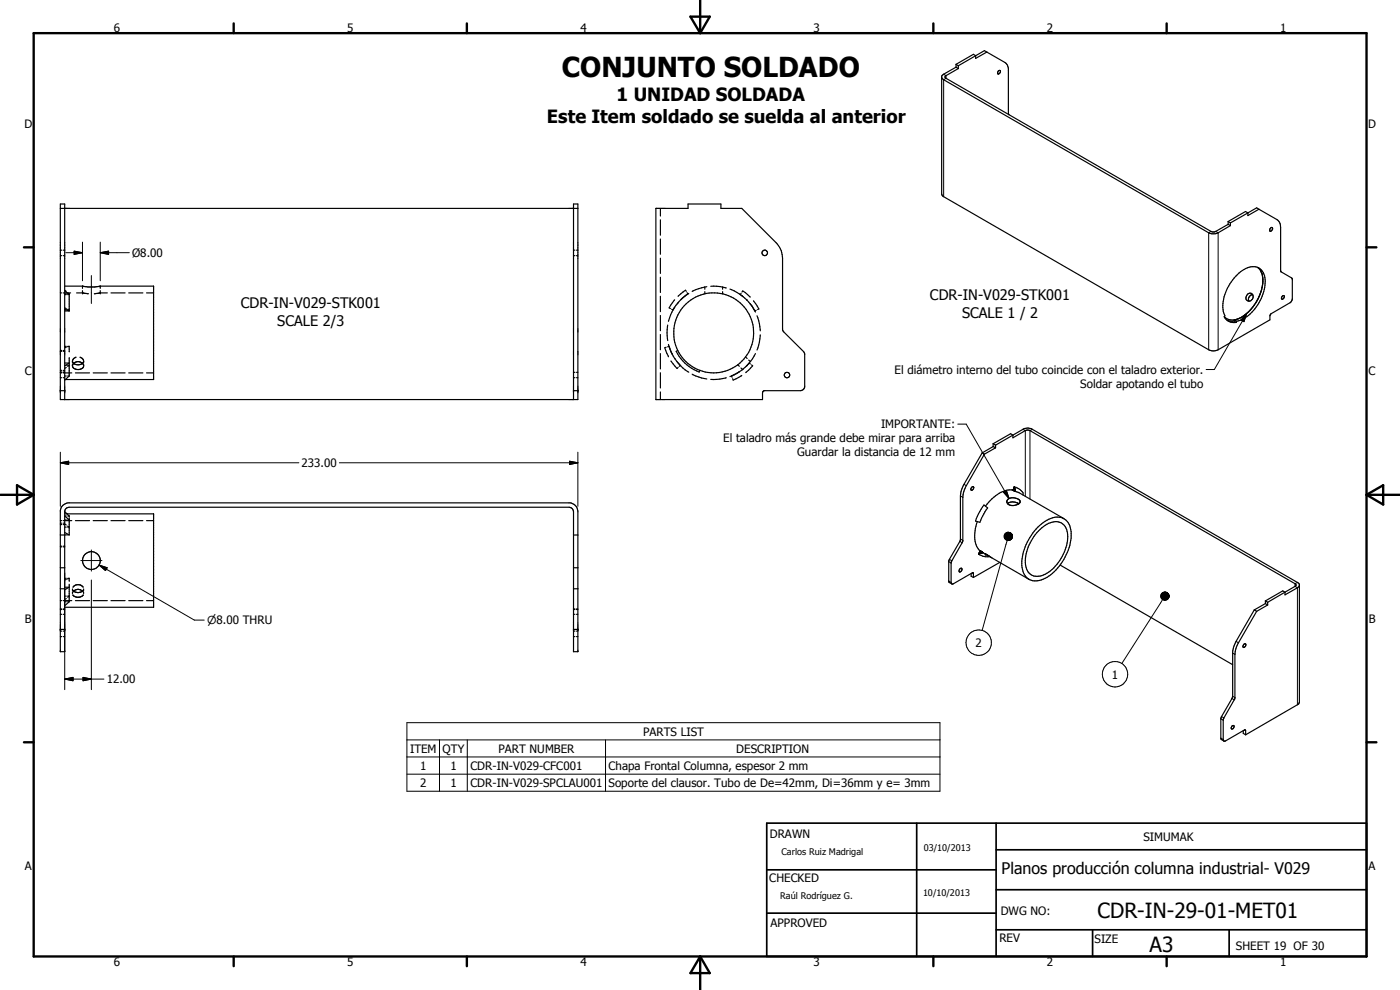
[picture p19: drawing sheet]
<svg xmlns="http://www.w3.org/2000/svg" width="420mm" height="297mm" viewBox="0 0 420 297" stroke-linecap="round" stroke-linejoin="round" font-family="sans-serif">
<defs><g id="words">
<text font-size="8.2" x="168.6" y="23.1">CONJUNTO SOLDADO</text>
<g font-size="6.3">
<text x="329.4" y="275.4">CDR-IN-29-01-MET01</text>
<text x="345" y="285.6">A3</text>
</g>
<g font-size="5.5">
<text x="185.1" y="30.4">1 UNIDAD SOLDADA</text>
<text x="164.2" y="36.9">Este Item soldado se suelda al anterior</text>
</g>
<text font-size="4.8" x="300.6" y="262.1">Planos producción columna industrial- V029</text>
<g font-size="4.4">
<text x="72.3" y="92.5">CDR-IN-V029-STK001</text>
<text x="279.1" y="90.1">CDR-IN-V029-STK001</text>
<text x="288.7" y="95.4">SCALE 1 / 2</text>
<text x="83.2" y="97.7">SCALE 2/3</text>
</g>
<g font-size="3.5">
<text x="34.2" y="9.6">6</text>
<text x="104.2" y="9.6">5</text>
<text x="174.2" y="9.6">4</text>
<text x="244.2" y="9.6">3</text>
<text x="314.2" y="9.6">2</text>
<text x="384.2" y="9.6">1</text>
<text x="7.3" y="38.4">D</text>
<text x="410.6" y="38.4">D</text>
<text x="39.7" y="77.3">Ø8.00</text>
<text x="7.4" y="112.6">C</text>
<text x="268.5" y="112.3">El diámetro interno del tubo coincide con el taladro exterior.</text>
<text x="410.7" y="112.6">C</text>
<text x="324.2" y="116.5">Soldar apotando el tubo</text>
<text x="264.4" y="128.6">IMPORTANTE:</text>
<text x="217.1" y="132.8">El taladro más grande debe mirar para arriba</text>
<text x="239.3" y="136.9">Guardar la distancia de 12 mm</text>
<text x="90.5" y="140.2">233.00</text>
<text x="7.4" y="186.9">B</text>
<text x="410.8" y="186.9">B</text>
<text x="292.8" y="194.1">2</text>
<text x="333.7" y="203.6">1</text>
<text x="32" y="205">12.00</text>
<text x="193" y="220.7">PARTS LIST</text>
<text x="123.1" y="225.8">ITEM</text>
<text x="132.8" y="225.8">QTY</text>
<text x="149.6" y="225.8">PART NUMBER</text>
<text x="221" y="225.8">DESCRIPTION</text>
<text x="126.1" y="231">1</text>
<text x="135.2" y="231">1</text>
<text x="141.2" y="231">CDR-IN-V029-CFC001</text>
<text x="182.6" y="231">Chapa Frontal Columna, espesor 2 mm</text>
<text x="126.1" y="236.1">2</text>
<text x="135.2" y="236.1">1</text>
<text x="141.2" y="236.1">CDR-IN-V029-SPCLAU001</text>
<text x="182.6" y="236.1">Soporte del clausor. Tubo de De=42mm, Di=36mm y e= 3mm</text>
<text x="231" y="251.5">DRAWN</text>
<text x="343.1" y="252.3">SIMUMAK</text>
<text x="7.4" y="261.1">A</text>
<text x="410.7" y="261.1">A</text>
<text x="230.9" y="264.6">CHECKED</text>
<text x="300.3" y="274.5">DWG NO:</text>
<text x="231.3" y="278.3">APPROVED</text>
<text x="299.9" y="282.6">REV</text>
<text x="328.5" y="283.1">SIZE</text>
<text x="370.9" y="285.1">SHEET 19 OF 30</text>
<text x="34.2" y="289.9">6</text>
<text x="104.2" y="289.9">5</text>
<text x="174.2" y="289.9">4</text>
<text x="244.2" y="289.9">3</text>
<text x="314.2" y="289.9">2</text>
<text x="384.2" y="289.9">1</text>
</g>
<text font-size="3.3" x="62.1" y="187.3">n8.00 THRU</text>
<g font-size="2.7">
<text x="234.5" y="256.6">Carlos Ruiz Madrigal</text>
<text x="277.2" y="255.3">03/10/2013</text>
<text x="234.1" y="269.7">Raúl Rodríguez G.</text>
<text x="277" y="268.7">10/10/2013</text>
</g>
</g></defs>
<g fill="none" stroke="#000" stroke-width=".35">
<path d="M286.9 19.3v.9M286.9 19.3l.7 .4M287.6 19.7v.9M292.8 16.7l-5.2 3M292.8 16.7l-.7-.4-5.2 3M296.2 15.6l5.4 3.2 .8 .8 .2 1.1v13.3l.2 .5M296.2 15.6l-3.4 1.9v-.8M296.2 15.6l-.8-.4-2.6 1.5M282.6 23.2l.6 .7 79.5 45.9 .9 .3h1.4l4.3-2.4M286.9 20.2l-3.7 2.1-.6 .7v35.2l.2 .5 79.9 46.2a3.1 3.1 0 0 0 2.9 0l15.5-8.9v-1.3l.4-.6 5.8-3.3 .5-.8v-6.4l-3.4-2.1-.1-.2v-13.1l-.1-1.1-.9-1.2-5.5-3.1M286.9 20.2l.7 .4M287.6 20.6l-3.9 2.2v.6l79.7 46 1.3 .1 3.9-2.2"/>
<path d="M299.7 21.3l.3-.2a.57 .57 0 0 1 .1 .8 .57 .57 0 0 1-.7 .2zM18.1 62.5h155.3M18.1 76.7h.4M18.1 75.1h.4M19 76.7h.4M19 75.1h.4M172.1 76.7h.4M172.1 75.1h.4M173 76.7h.4M173 75.1h.4M196.8 62.5h9.7v-1.3h9.9v1.3h6.2l10.3 10.3a6.4 6.4 0 0 1 2 4.7v21.4l.3 .7 6.2 6.3 .1 10.2-.2 .5-1.1 .6-11 .1-.4 .6v2h-32zM198.2 62.5v2.3"/>
<path d="M198.2 66v4.6M198.2 71.7v4.6M198.2 77.5v4.5M368.6 67.3l.7 .4M368.6 66.5l.7 .4M368.6 66.5v.8M369.3 66.9v.8M374.5 63.9l-5.2 3M374.5 63.9l-.7-.4-5.2 3M377.8 62.8l-.7-.4-2.6 1.5M377.8 62.8l-3.3 1.9v-.8M381.3 68.4l.3-.2a.62 .62 0 0 1 .2 .8 .62 .62 0 0 1-.7 .3z"/>
<path d="M18.1 87.9h.4M19 87.9h2.2M19.4 88.4h.5M19.4 87.3l1.4 1.1h-.5M19.4 88.2h.5M19.4 85.9h5.4v.6M19.4 92.7l1.4 .6M19.4 93.3h1.4M19.4 92.4l.5 .2M19.4 93h.5M19.4 87.1l.5 .3M20.3 88.2h.5"/>
<path d="M20.3 92.8l.5 .2h-.5M20.3 87.8l.5 .4M20.8 88.2v5.1M23 87.9l3.5 .2M24.8 87.2v.7M30.1 85.9v.6M30.1 87.2v.7M30.1 85.9l-1.7 .2-3.6-.2M30.1 85.9h16v28h-26.7M32.2 87.9l-3.9 .2M33.3 87.9h4.2M38.6 87.9h4.3"/>
<path d="M44 87.9h2.1M198.2 83.2v4.6M198.2 88.9v4.6M198.2 94.7v4.5M200.4 97.5l-.2 2.4 .2 2.3M202.5 90l-1.7 2.4 .4 .2M202.5 92.1l-1.3 2.4-.6 1.9M203.5 90.8l-1.5 2.2-.4-.2M206 87.4l-.3-.3-2.2 1.8M206.2 87.8l.2 .4-1.9 1.5M206.7 88.1l-1.8 1.2-1.7 1.9M211.5 86.1v.7"/>
<path d="M211.5 87.5v.7M212.1 86l-2.4 .6-2 .9M213.3 85.9l2.7 .1 2 .4M216.9 86.1v.7M216.9 87.5v.7M219.1 86.7l1.3 .6 2.7 1.8M222.4 88l-.2 .4 1.9 1.6M222.7 87.6l.2-.3 2.3 1.9M224 89.9l.1 .1M224.1 90l1.7 2.1 .9 1.5M224.1 90l.1 .1M225.1 91.1l1.5 2.2 .3-.2"/>
<path d="M226.1 90.3l1.6 2.4-.3 .2M227.2 94.7l.7 2.5 .3 2.1M367.4 95a3.4 3.4 0 0 0 3.8 .8M368.3 96.1l1.2 .3 .9-.1M370.4 96.3l.6 .4M370.4 96l.8 .4M370.4 96v.3M371.2 96.4a12 12 0 0 0 8.1-8.9 6.6 6.6 0 0 0-1-6.7 4.7 4.7 0 0 0-6 .7 13.2 13.2 0 0 0-5.1 12.4l.2 .4a2.47 2.47 0 0 0 2.8 2.5l.8-.1M371.2 96.4l-.2 .3M372.7 95.1l-2.3 .9M373.2 94.8l-1.7 .9M374 94.1l-1 .8"/>
<path d="M374.4 88.3a1.03 1.03 0 0 1 1.5-.1 1.03 1.03 0 0 1 0 1.5l-.5 .5a1.03 1.03 0 0 1-1.4-.3 1.03 1.03 0 0 1 .3-1.4zM376 88.4a1.4 1.4 0 0 0-1.2 1.9M377.5 80.3l.6 .6zM377.6 89.5l-1.5 2.4-1.9 2.1M378.1 80.9l.6 1.2 .3 1.7M378.1 80.9l.6 1.3M378.9 82.6a13.3 13.3 0 0 1-5.2 11.8M378.9 85.5l-1 3.3M379 84.4v.6M384.8 88.9a.36 .36 0 0 1 .4-.2 .36 .36 0 0 1 .2 .5l-.6 .6-.2-.2zM18.1 117.2h1.3M18.1 111.1h.4"/>
<path d="M18.1 111.6h.4M18.1 105.4h.4M18.1 105.2h.4M18.1 113.3h.4M18.1 111.7h.4M18.1 111.9h.4M19 111.1h.4M19 111.6h.4M19 105.4h.4M19 105.2h.4M19 113.3h.4M19 111.7h.4"/>
<path d="M19 111.9h2.5M19.4 119.9v-58.7h-1.3v58.7h155.3v-58.7h-1.3v58.7M19.4 108.9h1.4l-1.4 .9M19.4 109.6h.5M19.4 103.9h.5M19.4 112.8h.5M19.9 110.2l-.5 .4M19.9 104.2l-.5 .2M20.3 109.6h.5l-.5 .3M20.3 103.9h.5M20.3 112.8h.5M20.8 103.9v1.7"/>
<path d="M20.8 107.3v5.5M20.8 112.8l-1.4 1.2M20.8 103.9l-.5 .2M21.7 108.5a1.91 1.91 0 0 0 3.4 0M21.7 109.3l.2 .9 1.2 .7 1.6-.4 .3-.4 .1-.8M22.6 111.9h4.3M22.8 107.2l-.2 .1a1.29 1.29 0 0 0-.9 1.5M24 107.2a1.41 1.41 0 0 1 1.1 1.6M25 109.4a1.85 1.85 0 0 0-1.7-.9 1.85 1.85 0 0 0-1.6 1.1M25 109.5l.1 .1M28 111.9h4.2M33.3 111.9h4.2"/>
<path d="M38.6 111.9h4.3M44 111.9h2.1M172.1 117.2h1.3M172.1 113.3h.4M172.1 111.7h.4M173 113.3h.4M173 111.7h.4M198.2 100.4v4.5M198.2 106.1v4.6M198.2 111.8v4.6M198.2 117.6v2.3M199.9 104.2l-.4 .2 1.1 2.7"/>
<path d="M200.4 104.1l.4-.2 .3 .8M200.6 103.3l1.2 3.1M201.2 105.2l1.3 2.4 1.7 2-.4 .3M201.4 108.3l1.8 2.3 .3-.4M203.2 108.6l1.7 1.8 1.8 1.3M203.4 105.2a12 12 0 0 1 8.5-17.1 12 12 0 0 1 14.2 12.7 12 12 0 0 1-16.1 10.3M203.4 105.2l-.5 .2a12.6 12.6 0 0 0 6.9 6.2l.2-.5M203.4 105.2a12.1 12.1 0 0 0 6.6 5.9M207.7 112.3l2.9 1.1 1.5 .3M218 113.3l-2 .4-2.7 .1M219.5 112.8l-.4 .2M219.5 112.8l.2 .4"/>
<path d="M220.4 112.4l-.9 .4M221.4 109.5l.5 .4M221.9 111.5l-.9 .6M222.4 110.4l.4 .5M222.6 112.6l-2.6 1.4-.1-.4M223.1 110.7l-1.9 1.3-1.7 .8M223.1 110.7l-.1 .1M223.8 107.1l.4 .5M224.7 108l.5 .5M225.2 109.2l-.3-.3-1.8 1.8M225.5 109.5l.4 .3-2.1 2M226.7 106.1l-.9 1.6-1.8 2.2"/>
<path d="M228.2 100.5l-.3 2.1-.7 2.4M294.8 135.9l-5.5 9.4-.9 2.2-.2 1.3v13.1l-3.3 5.9-.2 .7v5.8l.2 .5 .8 .4M294.8 135.9l.6 .4M295.4 136.3l-6 10.8-.4 2.1v13.1l-3.6 6.5 .2 6.3h.6l5.7-3.3 .2 .2v1.3M298.1 134l-3.3 1.9M298.1 133.1v.9M298.1 134l.7 .4M298.1 133.1l.7 .5M298.8 134.4l-3.4 1.9M298.8 133.6v.8M304 130.6l-5.2 3M304 130.6l3-1.8a2.8 2.8 0 0 1 2.8 0l80 46.2 .2 .4-.1 35.4-.3 .5-15.8 9.2"/>
<path d="M304 130.6v.8l3.9-2.3 1.2 .1 79.8 46.1-.1 .6-3.2 1.8M304 130.6l-.7-.5-5.2 3M18.1 157h.4M18.1 157.4h.4M18.1 156.2h.4M19 151.5l1.4-.6h150.7a2.72 2.72 0 0 1 2.3 2.6v42h-1.3v-42a1.37 1.37 0 0 0-1.3-1.3h-150a1.31 1.31 0 0 0-1.4 1.3v42h-1.3v-42.3l.4-1.1zM19 157h.4M19 157.4h.4M19 156.2h2.5M19.4 154.2h26.7v28h-26.7M19.4 153.5l1 .9M19.4 159.8l1.4 .7"/>
<path d="M19.4 157.2l.5 .3M19.4 158.2h.5M19.4 156h.5M19.9 154.8h-.5l1.4 1.2h-.5M20.3 157.9l.5 .3h-.5M20.3 154.8h.5M20.5 154.6l.3 .2M20.8 154.8v.4M20.8 155.6v4.9M22.6 156.2h4.3M28 156.2h4.2M33.3 156.2h4.2"/>
<path d="M38.6 156.2h4.3M44 156.2h2.1M291.8 146h.3a.7 .7 0 0 1-.6 1.1 .73 .73 0 0 1 .3-1.1zM293.3 156.5a8.5 8.5 0 0 0 .6 8.6l.4 .3M295.3 151.5l1.1 .9-.8 1.1-1.5 3.2-1.3-.4 .9-2.1zM302.5 149.8l1.1-.4 1.4 .1a1.01 1.01 0 0 1 1.2 1 1.01 1.01 0 0 1-1.2 1l-1.6 .1a1.17 1.17 0 0 1-.9-1.8zM304 147.1a8.5 8.5 0 0 0-7.3 3.6l-1 1.2M304 147.1l.7 .3M304.4 146.1l1.7 .8a2.03 2.03 0 0 1 1 1.7M304.4 146.1l.3 1.3M304.4 146.1l-.4 1M304.7 147.4l1.2 .5 13.4 7.7"/>
<path d="M305.4 150.9l.1 .4M305.4 150.9l.4 .2M305.4 150.9l-1.5-.3-1.1 .2-.4 .3M311.2 159.8a7.2 7.2 0 0 1 6.4-3.2 3.9 3.9 0 0 1 2.9 4.4 13.5 13.5 0 0 1-7.8 11.7 3.7 3.7 0 0 1-5-4 13.6 13.6 0 0 1 3.5-8.9zM311.4 158.2a8.3 8.3 0 0 1 7-3 4.5 4.5 0 0 1 3.1 4.3 15.7 15.7 0 0 1-9 14.5 4.1 4.1 0 0 1-5.8-3.7 15.9 15.9 0 0 1 4.7-12.1zM18.1 176.7h1.3M18.1 170.3h1.3M18.1 160.5h1.3M18.1 164.1h.4M18.1 163.9h.4M19 164.1h.4M19 163.9h.4"/>
<path d="M19.4 176.2h1.4l-1.4 .8M19.4 160.5h1.4M19.4 178.9h.5M19.4 173.5h.5M19.9 179.6l-.5 .3M19.9 173.9l-.5 .1M20.3 178.9h.5l-.5 .3M20.3 173.5h.5M20.8 173.5v.9M20.8 175.3v5.3M20.8 173.5l-.5 .2M21.7 176.7v.5"/>
<path d="M21.7 177.6v.5M21.9 176.2a1.91 1.91 0 0 1 3.1 0M21.9 177.1a2.01 2.01 0 0 0 3.1 0M21.9 178.5l.4 .4 .8 .3 1.2-.2 .7-.5M21.9 177.6l.1-.1a1.85 1.85 0 0 1 3 .1M25.1 176.7v.5M25.1 177.6v.5M172.1 176.7h1.3M172.1 170.3h1.3M172.1 160.5h1.3M288.1 170.6l.3-.1a.62 .62 0 0 1 .2 .7 .62 .62 0 0 1-.7 .4zM291.5 172.1v.8l.6 .4"/>
<path d="M293.7 166.2l1.2 .7 .9 .1 1.2-.1M294.3 165.4l.7 .4M294.3 165.4l-.6 .8M295 165.8l.9 .6M295 165.8l-1.3 .4M295.7 166.2l13.1 7.6M295.7 166.2l.1 .1M295.8 166.3l.1 .1M295.8 166.2l.1 .1M295.9 166.4l.4 .1M296.2 166.5h.2M296.5 166.7l.2 .1"/>
<path d="M300 168.7l-7.9 4.6M318.2 169.5l51.7 29.9M385.6 177.7l-.6-.4-5.2 3M385.6 177.7l-5.2 3M390 175.6l-.6 .8-3.8 2.1v-.8M18.1 182.9h.4M18.1 188.8h1.3M18.1 184.3h.4M18.1 182.7h.4M18.1 191h.4M18.1 189.4h.4M18.1 180.2h.4"/>
<path d="M19 182.9h.4M19 184.3h.4M19 182.7h.4M19 191h.4M19 189.4h.4M19 180.2h2.5M19.4 180.6h.5M20.3 180.6h.5M20.8 180.6l-1.4 1.1M22.6 180.2h4.3M28 180.2h4.2M33.3 180.2h4.2"/>
<path d="M38.6 180.2h4.3M44 180.2h2.1M172.1 182.9h.4M172.1 188.8h1.3M172.1 184.3h.4M172.1 182.7h.4M172.1 191h.4M172.1 189.4h.4M173 182.9h.4M173 184.3h.4M173 182.7h.4M173 191h.4"/>
<path d="M173 189.4h.4M373.3 193.3l.4-.1a.59 .59 0 0 1 .1 .7 .59 .59 0 0 1-.8 .2zM376.4 183l-5.4 9.4-1 2.7-.1 13.8-3.5 6.8v5.8l.1 .4 .8 .4M376.4 183l.7 .4M377.1 183.4l-6.1 10.8-.4 2.1v13.2l-3.5 6.4 .1 6.4h.6l5.8-3.3 .2 .2v1.3M379.8 181.1l-3.4 1.9M379.8 180.3v.8M379.8 181.1l.6 .4M379.8 180.3l.6 .4M380.4 181.5l-3.3 1.9M380.4 180.7v.8M369.8 217.8l.3-.1a.49 .49 0 0 1 .1 .7 .49 .49 0 0 1-.7 0z"/>
<path d="M373.1 219.2v.8l.7 .5"/>
<circle cx="229.5" cy="75.9" r=".82"/>
<circle cx="236.2" cy="112.5" r=".82"/>
<circle cx="27.4" cy="168.2" r="2.66"/>
</g>
<g fill="none" stroke="#000" stroke-width=".3">
<path d="M283.2 22.3l.7 .4v.8l-.7 .4v35.1M19.8 75.8h5M22.3 75.4l2.5 .4-2.5 .5zM24.8 72.6v11.6M30.1 75.8l2.5-.4v.9zM30.1 75.8h8.7M30.1 72.6v11.6M363.4 69.4l-.7 .4v35.1M364.9 69.4l.7 .4v35.1M27.4 82.7v8.4M374.1 94.1l-.8 2.4-.9-.5zM374.1 94.1l-9.7 16.8h-2.4"/>
<path d="M18.1 138.9l2.5-.5v1zM18.1 138.9h71.6M18.1 135.7v16.2M101.8 138.9h71.6M170.9 138.4l2.5 .5-2.5 .5zM173.4 135.7v16.2M287.4 127.3h2.6l12.8 22.3M307 128.8l.7 .4v19.7M309.8 128.8l-.7 .4v20.5M288.2 148.8l.8 .4M289.3 145.3l.7 .4M301.1 147.7l.9-.5 .8 2.4z"/>
<path d="M301.9 159.9l.3-.1 1.7 1.2zM302.2 159.8l.2-.1 1.5 1.3zM302.4 159.7h.3l1.2 1.3zM302.7 159.7l1.2 1.3zM302.9 159.8h.3l.7 1.2zM303.2 159.8l.7 1.2zM303.4 160l.5 1zM304.4 146.1l.3 1.3-.7-.3zM19.4 172v34.9M24.2 168.2h6.4M27.4 165v6.4M27.4 174v32.9"/>
<path d="M29.7 169.5l2.5 .8-.5 .9zM29.7 169.5l28.6 16.6h3M284.7 174.3l.7 .5M284.7 168.5l.7 .5M284.9 167.8l.8 .5M288.1 162.4l.6 .5M288.2 161.7l.8 .4M291.8 171.9l.3 .2M294.3 165.4l.7 .4-1.3 .4zM301.4 160.8l2.5 .2-2.5 .1zM301.4 161.1l2.5-.1-2.5 .3zM301.4 160.9h2.5"/>
<path d="M301.4 160.5l2.5 .5-2.5-.2zM301.4 161.3l2.5-.3-2.4 .6zM301.5 160.3l2.4 .7-2.5-.5zM301.5 161.6l2.4-.6-2.2 .8zM301.7 160.1l.2-.2 2 1.1zM301.7 160.1l2.2 .9-2.4-.7zM301.7 161.8l2.2-.8-2 1zM301.9 162l2-1-1.7 1.1zM302.2 162.1l1.7-1.1-1.5 1.2zM302.3 162.1l-7.5 27M302.4 162.2l1.5-1.2-1.2 1.2zM303.6 160.2l.3 .8z"/>
<path d="M303.7 160.4l.2 .6zM303.9 161l-1 1.1-.2 .1zM303.9 161l-1 1.1zM303.9 161l-.7 1.1zM303.9 161l-.5 .9zM303.9 161l-.3 .7zM303.9 161l-.2 .5zM303.9 161l-.1 .2zM348.3 178.7l2.5 .2-2.5 .1zM348.3 179l2.5-.1-2.4 .3zM348.3 178.9h2.5M348.4 178.5l2.4 .4-2.5-.2z"/>
<path d="M348.4 179.2l2.4-.3-2.3 .6zM348.5 178.2l2.3 .7-2.4-.4zM348.5 179.5l2.3-.6-2.1 .8zM348.7 178l.2-.2 1.9 1.1zM348.7 178l2.1 .9-2.3-.7zM348.7 179.7l2.1-.8-1.9 1zM348.9 177.8l.3-.1 1.6 1.2zM348.9 179.9l1.9-1-1.6 1.1zM348.9 179.9l-12.2 19.2M349.2 177.7l.2-.1 1.4 1.3zM349.4 177.6h.3l1.1 1.3zM349.7 177.6l1.1 1.3z"/>
<path d="M349.9 177.7l.9 1.2zM350.2 177.8l.6 1.1zM350.4 177.9l.4 1zM350.6 178.1l.2 .8zM350.7 178.4l.1 .5zM350.8 178.9l-.9 1.1-.2 .1zM350.8 178.9l-.9 1.1zM350.8 178.9l-.6 1.1zM350.8 178.9l-.4 .9zM350.8 178.9l-.2 .7zM350.8 178.9l-.1 .5zM350.8 178.9v.2z"/>
<path d="M389.4 174.8l-.7 .3v.8l.7 .5v35.1M349.2 180l1.6-1.1-1.4 1.2zM349.4 180.1l1.4-1.2-1.1 1.2zM369.9 196l.7 .3M371 192.4l.7 .5M19.4 203.8l2.5-.6v1.1zM19.4 203.8h11.8M24.9 203.2l2.5 .6-2.5 .5zM122.1 216.8h160v20.6h-160zM366.4 215.7l.7 .4M366.6 215l.7 .4M369.7 209.6l.7 .4"/>
<path d="M369.9 208.9l.7 .4M373.5 219l.3 .2M122.1 222h160M122.1 227.1h160M122.1 232.3h160M131.9 222v15.4M140.2 222v15.4M181.7 222v15.4M366.4 221.5l.7 .4"/>
<circle cx="293.7" cy="192.8" r="3.8"/>
<circle cx="334.6" cy="202.3" r="3.8"/>
</g>
<g fill="#000">
<circle cx="24.8" cy="87.9" r=".18"/>
<circle cx="30.1" cy="87.9" r=".18"/>
<circle cx="30.1" cy="85.9" r=".18"/>
<circle cx="18.1" cy="117.2" r=".18"/>
<circle cx="19.4" cy="117.2" r=".18"/>
<circle cx="172.1" cy="117.2" r=".18"/>
<circle cx="173.4" cy="117.2" r=".18"/>
<circle cx="295.7" cy="166.2" r=".18"/>
<circle cx="18.1" cy="188.8" r=".18"/>
<circle cx="19.4" cy="188.8" r=".18"/>
<circle cx="172.1" cy="188.8" r=".18"/>
<circle cx="173.4" cy="188.8" r=".18"/>
</g>
<g fill="#000">
<path d="M22.3 75.4l2.5 .4-2.5 .5zM30.1 75.8l2.5-.4v.9zM374.1 94.1l-.8 2.4-.9-.5zM18.1 138.9l2.5-.5v1zM170.9 138.4l2.5 .5-2.5 .5zM301.1 147.7l.9-.5 .8 2.4zM304.4 146.1l.3 1.3-.7-.3zM29.7 169.5l2.5 .8-.5 .9zM294.3 165.4l.7 .4-1.3 .4zM303.7 160.4l.2 .6zM303.6 160.2l.3 .8zM303.4 160l.5 1z"/>
<path d="M303.2 159.8l.7 1.2zM302.9 159.8h.3l.7 1.2zM302.7 159.7l1.2 1.3zM302.4 159.7h.3l1.2 1.3zM302.2 159.8l.2-.1 1.5 1.3zM301.9 159.9l.3-.1 1.7 1.2zM301.7 160.1l.2-.2 2 1.1zM301.7 160.1l2.2 .9-2.4-.7zM301.5 160.3l2.4 .7-2.5-.5zM301.4 161.3l2.5-.3-2.4 .6zM301.5 161.6l2.4-.6-2.2 .8zM301.7 161.8l2.2-.8-2 1z"/>
<path d="M301.9 162l2-1-1.7 1.1zM302.2 162.1l1.7-1.1-1.5 1.2zM302.4 162.2l1.5-1.2-1.2 1.2zM303.9 161l-1 1.1-.2 .1zM303.9 161l-1 1.1zM303.9 161l-.7 1.1zM303.9 161l-.5 .9zM303.9 161l-.3 .7zM303.9 161l-.2 .5zM303.9 161l-.1 .2zM350.7 178.4l.1 .5zM350.6 178.1l.2 .8z"/>
<path d="M350.4 177.9l.4 1zM350.2 177.8l.6 1.1zM349.9 177.7l.9 1.2zM349.7 177.6l1.1 1.3zM349.4 177.6h.3l1.1 1.3zM349.2 177.7l.2-.1 1.4 1.3zM348.9 177.8l.3-.1 1.6 1.2zM348.7 178l.2-.2 1.9 1.1zM348.7 178l2.1 .9-2.3-.7zM348.5 178.2l2.3 .7-2.4-.4zM348.4 179.2l2.4-.3-2.3 .6zM348.5 179.5l2.3-.6-2.1 .8z"/>
<path d="M348.7 179.7l2.1-.8-1.9 1zM348.9 179.9l1.9-1-1.6 1.1zM349.2 180l1.6-1.1-1.4 1.2zM349.4 180.1l1.4-1.2-1.1 1.2zM350.8 178.9l-.9 1.1-.2 .1zM350.8 178.9l-.9 1.1zM350.8 178.9l-.6 1.1zM350.8 178.9l-.4 .9zM350.8 178.9l-.2 .7zM350.8 178.9l-.1 .5zM350.8 178.9v.2zM19.4 203.8l2.5-.6v1.1z"/>
<path d="M24.9 203.2l2.5 .6-2.5 .5z"/>
</g>
<g fill="none" stroke="#000" stroke-width=".71">
<path d="M10.1 9.9h400v277.1h-400zM70.1 7v2.9M140.1 7v2.9M207.2 5h5.8l-2.9 4.9zM210.1 0v9.9M280.1 7v2.9M350.1 7v2.9M7.2 74.2h2.9M410.1 74.2h3M.1 148.5h10M5.1 145.6l5 2.9-5 2.9zM410.1 148.5h10"/>
<path d="M410.1 148.5l5-2.9v5.8zM7.2 222.7h2.9M410.1 222.7h3M70.1 287v2.9M140.1 287v2.9M210.1 287v10M210.1 287l2.9 5h-5.8zM280.1 287v2.9M350.1 287v2.9"/>
</g>
<path d="M230.1 247h180v40h-180zM275.1 247v40M298.9 255h111.2M298.9 247v40M230.1 274h68.8M230.1 261h68.8M298.9 279h111.2M298.9 267h111.2M327.9 279v8M368.9 279v8" fill="none" stroke="#000" stroke-width=".51"/>
<path d="M301.4 160.7h2.5" fill="none" stroke="#000" stroke-width=".42"/>
<path d="M301.4 161.1h2.5M348.3 178.7h2.5M348.3 179h2.5" fill="none" stroke="#000" stroke-width=".38"/>
<use href="#words"/>
</svg>
